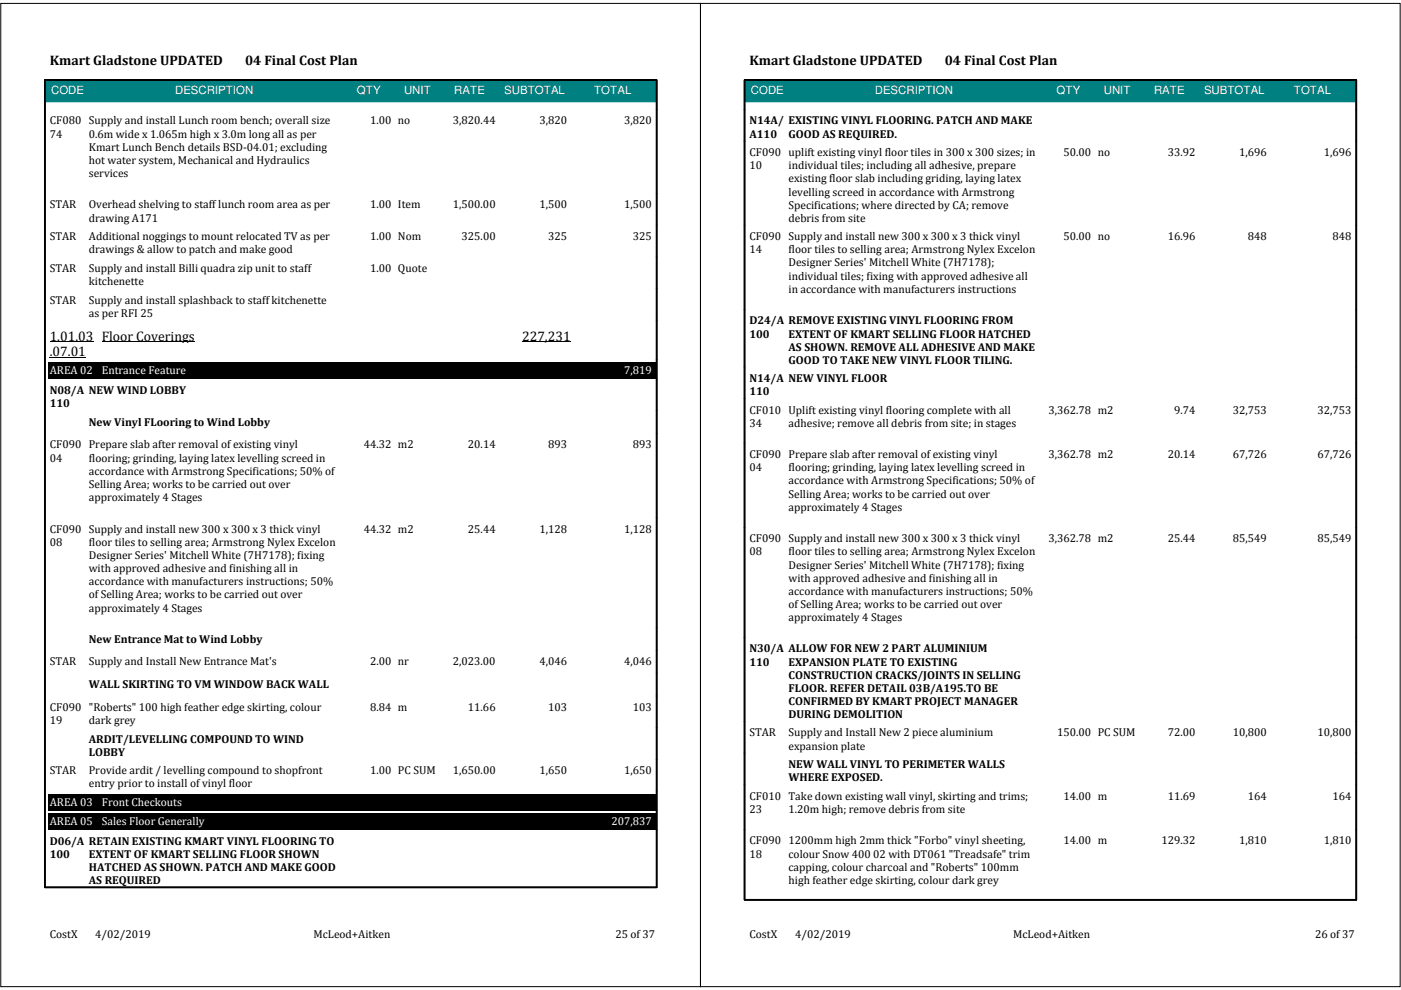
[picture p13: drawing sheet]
<svg xmlns="http://www.w3.org/2000/svg" width="297mm" height="210mm" viewBox="0 0 297 210" stroke-linecap="round" stroke-linejoin="round" font-family="sans-serif">
<defs><g id="words">
<g font-size="2.9">
<text x="10.5" y="13.7">Kmart Gladstone UPDATED</text>
<text x="52" y="13.7">04 Final Cost Plan</text>
<text x="158.9" y="13.7">Kmart Gladstone UPDATED</text>
<text x="200.3" y="13.7">04 Final Cost Plan</text>
<text x="10.5" y="72.2">1.01.03 Floor Coverings</text>
<text x="10.5" y="75.5">.07.01</text>
<text x="110.7" y="72.2">227,231</text>
</g>
<g font-size="2.4" fill="#fff">
<text x="10.8" y="20">CODE</text>
<text x="37.1" y="20">DESCRIPTION</text>
<text x="75.7" y="20">QTY</text>
<text x="85.7" y="20">UNIT</text>
<text x="96.3" y="20">RATE</text>
<text x="106.9" y="20">SUBTOTAL</text>
<text x="126" y="20">TOTAL</text>
<text x="159.2" y="20">CODE</text>
<text x="185.5" y="20">DESCRIPTION</text>
<text x="224" y="20">QTY</text>
<text x="234" y="20">UNIT</text>
<text x="244.7" y="20">RATE</text>
<text x="255.3" y="20">SUBTOTAL</text>
<text x="274.3" y="20">TOTAL</text>
<text x="10.5" y="79.4">AREA 02</text>
<text x="21.6" y="79.4">Entrance Feature</text>
<text x="132.3" y="79.4">7,819</text>
<text x="10.5" y="170.9">AREA 03</text>
<text x="21.6" y="170.9">Front Checkouts</text>
<text x="10.5" y="175">AREA 05</text>
<text x="21.6" y="175">Sales Floor Generally</text>
<text x="129.7" y="175">207,837</text>
</g>
<g font-size="2.4">
<text x="10.5" y="26.4">CF080 Supply and install Lunch room bench; overall size</text>
<text x="10.5" y="29.2">74</text>
<text x="18.8" y="29.2">0.6m wide x 1.065m high x 3.0m long all as per</text>
<text x="78.5" y="26.4">1.00 no</text>
<text x="96" y="26.4">3,820.44</text>
<text x="114.4" y="26.4">3,820</text>
<text x="132.3" y="26.4">3,820</text>
<text x="158.9" y="29.2">A110</text>
<text x="158.9" y="26.4">N14A/ EXISTING VINYL FLOORING. PATCH AND MAKE</text>
<text x="167.2" y="29.2">GOOD AS REQUIRED.</text>
<text x="18.8" y="31.9">Kmart Lunch Bench details BSD-04.01; excluding</text>
<text x="18.8" y="34.7">hot water system, Mechanical and Hydraulics</text>
<text x="158.9" y="33.1">CF090 uplift existing vinyl floor tiles in 300 x 300 sizes; in</text>
<text x="158.9" y="35.9">10</text>
<text x="167.2" y="35.9">individual tiles; including all adhesive, prepare</text>
<text x="225.5" y="33.1">50.00 no</text>
<text x="247.6" y="33.1">33.92</text>
<text x="262.8" y="33.1">1,696</text>
<text x="280.7" y="33.1">1,696</text>
<text x="18.8" y="37.5">services</text>
<text x="167.2" y="38.6">existing floor slab including griding, laying latex</text>
<text x="167.2" y="41.5">levelling screed in accordance with Armstrong</text>
<text x="10.5" y="44.2">STAR</text>
<text x="18.8" y="44.2">Overhead shelving to staff lunch room area as per</text>
<text x="18.8" y="47">drawing A171</text>
<text x="78.5" y="44.2">1.00 Item</text>
<text x="96" y="44.2">1,500.00</text>
<text x="114.4" y="44.2">1,500</text>
<text x="132.3" y="44.2">1,500</text>
<text x="167.2" y="44.3">Specifications; where directed by CA; remove</text>
<text x="167.2" y="47">debris from site</text>
<text x="10.5" y="50.9">STAR</text>
<text x="18.8" y="50.9">Additional noggings to mount relocated TV as per</text>
<text x="18.8" y="53.7">drawings &amp; allow to patch and make good</text>
<text x="78.5" y="50.9">1.00 Nom</text>
<text x="97.9" y="50.9">325.00</text>
<text x="116.2" y="50.9">325</text>
<text x="134.2" y="50.9">325</text>
<text x="158.9" y="50.9">CF090 Supply and install new 300 x 300 x 3 thick vinyl</text>
<text x="158.9" y="53.7">14</text>
<text x="167.2" y="53.7">floor tiles to selling area; Armstrong Nylex Excelon</text>
<text x="225.5" y="50.9">50.00 no</text>
<text x="247.6" y="50.9">16.96</text>
<text x="264.6" y="50.9">848</text>
<text x="282.5" y="50.9">848</text>
<text x="10.5" y="57.6">STAR</text>
<text x="18.8" y="57.6">Supply and install Billi quadra zip unit to staff</text>
<text x="78.5" y="57.6">1.00 Quote</text>
<text x="167.2" y="56.5">Designer Series' Mitchell White (7H7178);</text>
<text x="167.2" y="59.3">individual tiles; fixing with approved adhesive all</text>
<text x="10.5" y="64.3">STAR</text>
<text x="18.8" y="64.3">Supply and install splashback to staff kitchenette</text>
<text x="18.8" y="60.4">kitchenette</text>
<text x="167.2" y="62.1">in accordance with manufacturers instructions</text>
<text x="18.8" y="67.2">as per RFI 25</text>
<text x="158.9" y="68.8">D24/A REMOVE EXISTING VINYL FLOORING FROM</text>
<text x="158.9" y="71.6">100</text>
<text x="167.2" y="71.6">EXTENT OF KMART SELLING FLOOR HATCHED</text>
<text x="167.2" y="74.4">AS SHOWN. REMOVE ALL ADHESIVE AND MAKE</text>
<text x="167.2" y="77.1">GOOD TO TAKE NEW VINYL FLOOR TILING.</text>
<text x="10.5" y="83.5">N08/A NEW WIND LOBBY</text>
<text x="158.9" y="81">N14/A NEW VINYL FLOOR</text>
<text x="158.9" y="83.8">110</text>
<text x="10.5" y="86.3">110</text>
<text x="158.9" y="87.7">CF010 Uplift existing vinyl flooring complete with all</text>
<text x="222.3" y="87.7">3,362.78 m2</text>
<text x="248.9" y="87.7">9.74</text>
<text x="261.4" y="87.7">32,753</text>
<text x="279.4" y="87.7">32,753</text>
<text x="10.5" y="95.1">CF090 Prepare slab after removal of existing vinyl</text>
<text x="18.8" y="90.2">New Vinyl FLooring to Wind Lobby</text>
<text x="77.1" y="95.1">44.32 m2</text>
<text x="99.2" y="95.1">20.14</text>
<text x="116.2" y="95.1">893</text>
<text x="134.2" y="95.1">893</text>
<text x="158.9" y="90.5">34</text>
<text x="167.2" y="90.5">adhesive; remove all debris from site; in stages</text>
<text x="10.5" y="97.9">04</text>
<text x="18.8" y="97.9">flooring; grinding, laying latex levelling screed in</text>
<text x="18.8" y="100.7">accordance with Armstrong Specifications; 50% of</text>
<text x="158.9" y="97.1">CF090 Prepare slab after removal of existing vinyl</text>
<text x="158.9" y="99.9">04</text>
<text x="167.2" y="99.9">flooring; grinding, laying latex levelling screed in</text>
<text x="222.3" y="97.1">3,362.78 m2</text>
<text x="247.6" y="97.1">20.14</text>
<text x="261.4" y="97.1">67,726</text>
<text x="279.4" y="97.1">67,726</text>
<text x="18.8" y="103.5">Selling Area; works to be carried out over</text>
<text x="18.8" y="106.3">approximately 4 Stages</text>
<text x="167.2" y="102.7">accordance with Armstrong Specifications; 50% of</text>
<text x="167.2" y="105.5">Selling Area; works to be carried out over</text>
<text x="10.5" y="112.9">CF090 Supply and install new 300 x 300 x 3 thick vinyl</text>
<text x="77.1" y="112.9">44.32 m2</text>
<text x="99.2" y="112.9">25.44</text>
<text x="114.4" y="112.9">1,128</text>
<text x="132.3" y="112.9">1,128</text>
<text x="167.2" y="108.3">approximately 4 Stages</text>
<text x="10.5" y="115.7">08</text>
<text x="18.8" y="115.7">floor tiles to selling area; Armstrong Nylex Excelon</text>
<text x="18.8" y="118.5">Designer Series' Mitchell White (7H7178); fixing</text>
<text x="158.9" y="115">CF090 Supply and install new 300 x 300 x 3 thick vinyl</text>
<text x="158.9" y="117.8">08</text>
<text x="167.2" y="117.8">floor tiles to selling area; Armstrong Nylex Excelon</text>
<text x="222.3" y="115">3,362.78 m2</text>
<text x="247.6" y="115">25.44</text>
<text x="261.4" y="115">85,549</text>
<text x="279.4" y="115">85,549</text>
<text x="18.8" y="121.3">with approved adhesive and finishing all in</text>
<text x="18.8" y="124.1">accordance with manufacturers instructions; 50%</text>
<text x="167.2" y="120.5">Designer Series' Mitchell White (7H7178); fixing</text>
<text x="167.2" y="123.3">with approved adhesive and finishing all in</text>
<text x="18.8" y="126.9">of Selling Area; works to be carried out over</text>
<text x="18.8" y="129.7">approximately 4 Stages</text>
<text x="167.2" y="126.1">accordance with manufacturers instructions; 50%</text>
<text x="167.2" y="128.9">of Selling Area; works to be carried out over</text>
<text x="167.2" y="131.7">approximately 4 Stages</text>
<text x="18.8" y="136.2">New Entrance Mat to Wind Lobby</text>
<text x="10.5" y="141.1">STAR</text>
<text x="18.8" y="141.1">Supply and Install New Entrance Mat's</text>
<text x="78.5" y="141.1">2.00 nr</text>
<text x="96" y="141.1">2,023.00</text>
<text x="114.4" y="141.1">4,046</text>
<text x="132.3" y="141.1">4,046</text>
<text x="158.9" y="138.3">N30/A ALLOW FOR NEW 2 PART ALUMINIUM</text>
<text x="158.9" y="141.1">110</text>
<text x="167.2" y="141.1">EXPANSION PLATE TO EXISTING</text>
<text x="167.2" y="143.9">CONSTRUCTION CRACKS/JOINTS IN SELLING</text>
<text x="18.8" y="145.9">WALL SKIRTING TO VM WINDOW BACK WALL</text>
<text x="167.2" y="146.7">FLOOR. REFER DETAIL 03B/A195.TO BE</text>
<text x="167.2" y="149.5">CONFIRMED BY KMART PROJECT MANAGER</text>
<text x="10.5" y="150.7">CF090 &quot;Roberts&quot; 100 high feather edge skirting, colour</text>
<text x="10.5" y="153.5">19</text>
<text x="18.8" y="153.5">dark grey</text>
<text x="78.5" y="150.7">8.84 m</text>
<text x="99.2" y="150.7">11.66</text>
<text x="116.2" y="150.7">103</text>
<text x="134.2" y="150.7">103</text>
<text x="167.2" y="152.3">DURING DEMOLITION</text>
<text x="18.8" y="157.4">ARDIT/LEVELLING COMPOUND TO WIND</text>
<text x="18.8" y="160.2">LOBBY</text>
<text x="158.9" y="156.2">STAR</text>
<text x="167.2" y="156.2">Supply and Install New 2 piece aluminium</text>
<text x="167.2" y="159">expansion plate</text>
<text x="224.1" y="156.2">150.00 PC SUM</text>
<text x="247.6" y="156.2">72.00</text>
<text x="261.4" y="156.2">10,800</text>
<text x="279.4" y="156.2">10,800</text>
<text x="10.5" y="164.2">STAR</text>
<text x="18.8" y="167">entry prior to install of vinyl floor</text>
<text x="18.8" y="164.2">Provide ardit / levelling compound to shopfront</text>
<text x="78.5" y="164.2">1.00 PC SUM</text>
<text x="96" y="164.2">1,650.00</text>
<text x="114.4" y="164.2">1,650</text>
<text x="132.3" y="164.2">1,650</text>
<text x="167.2" y="162.9">NEW WALL VINYL TO PERIMETER WALLS</text>
<text x="167.2" y="165.7">WHERE EXPOSED.</text>
<text x="158.9" y="169.6">CF010 Take down existing wall vinyl, skirting and trims;</text>
<text x="158.9" y="172.4">23</text>
<text x="167.2" y="172.4">1.20m high; remove debris from site</text>
<text x="225.5" y="169.6">14.00 m</text>
<text x="247.6" y="169.6">11.69</text>
<text x="264.6" y="169.6">164</text>
<text x="282.5" y="169.6">164</text>
<text x="10.5" y="179.1">D06/A RETAIN EXISTING KMART VINYL FLOORING TO</text>
<text x="158.9" y="179">CF090</text>
<text x="167.2" y="179">1200mm high 2mm thick &quot;Forbo&quot; vinyl sheeting,</text>
<text x="225.5" y="179">14.00 m</text>
<text x="246.2" y="179">129.32</text>
<text x="262.8" y="179">1,810</text>
<text x="280.7" y="179">1,810</text>
<text x="10.5" y="181.9">100</text>
<text x="18.8" y="181.9">EXTENT OF KMART SELLING FLOOR SHOWN</text>
<text x="18.8" y="184.7">HATCHED AS SHOWN. PATCH AND MAKE GOOD</text>
<text x="158.9" y="181.8">18</text>
<text x="167.2" y="181.8">colour Snow 400 02 with DT061 &quot;Treadsafe&quot; trim</text>
<text x="167.2" y="184.6">capping, colour charcoal and &quot;Roberts&quot; 100mm</text>
<text x="18.8" y="187.5">AS REQUIRED</text>
<text x="167.2" y="187.4">high feather edge skirting, colour dark grey</text>
<text x="10.5" y="198.9">CostX</text>
<text x="20.2" y="198.9">4/02/2019</text>
<text x="66.4" y="198.9">McLeod+Aitken</text>
<text x="130.5" y="198.9">25 of 37</text>
<text x="158.9" y="198.9">CostX</text>
<text x="168.6" y="198.9">4/02/2019</text>
<text x="214.8" y="198.9">McLeod+Aitken</text>
<text x="278.8" y="198.9">26 of 37</text>
</g>
</g></defs>
<path d="M9.5 17h129.7v4.8h-129.7z" fill-rule="evenodd" fill="#008080"/>
<path d="M9.5 17h129.7v4.8h-129.7z" fill="none" stroke="#fff" stroke-width=".21"/>
<g fill="none" stroke="#000" stroke-width=".21">
<path d="M9.4 17v59.2M9.5 17v59.2M9.5 16.9h129.7M9.5 17h129.7M9.6 17v59.2M139.1 17v59.2M139.2 17v59.2M139.3 17v59.2M9.5 76.2v-59.3h129.7v59.3M10.5 72.5h9.3M10.5 75.8h7.7M21.6 72.5h19.7"/>
<path d="M110.7 72.5h10.3"/>
</g>
<g fill="#010000">
<path d="M10.2 76.9h.5v3.5h-.5z"/>
<path d="M10.7 76.9h.5v3.5h-.5z"/>
<path d="M11.2 76.9h.5v3.5h-.5z"/>
<path d="M11.7 76.9h.5v3.5h-.5z"/>
<path d="M12.2 76.9h.5v3.5h-.5z"/>
<path d="M12.7 76.9h.5v3.5h-.5z"/>
<path d="M13.2 76.9h.5v3.5h-.5z"/>
<path d="M13.7 76.9h.5v3.5h-.5z"/>
<path d="M14.2 76.9h.5v3.5h-.5z"/>
<path d="M14.7 76.9h.5v3.5h-.5z"/>
<path d="M15.2 76.9h.5v3.5h-.5z"/>
<path d="M15.7 76.9h.5v3.5h-.5z"/>
<path d="M16.2 76.9h.5v3.5h-.5z"/>
<path d="M16.7 76.9h.6v3.5h-.6z"/>
<path d="M17.3 76.9h.5v3.5h-.5z"/>
<path d="M17.8 76.9h.5v3.5h-.5z"/>
<path d="M18.3 76.9h.4v3.5h-.4z"/>
<path d="M18.7 76.9h.6v3.5h-.6z"/>
<path d="M19.3 76.9h.5v3.5h-.5z"/>
<path d="M19.8 76.9h.5v3.5h-.5z"/>
<path d="M20.3 76.9h.5v3.5h-.5z"/>
<path d="M20.8 76.9h.5v3.5h-.5z"/>
<path d="M21.3 76.9h.5v3.5h-.5z"/>
<path d="M21.8 76.9h.5v3.5h-.5z"/>
<path d="M22.3 76.9h.5v3.5h-.5z"/>
<path d="M22.8 76.9h.5v3.5h-.5z"/>
<path d="M23.3 76.9h.5v3.5h-.5z"/>
<path d="M23.8 76.9h.5v3.5h-.5z"/>
<path d="M24.3 76.9h.5v3.5h-.5z"/>
<path d="M24.8 76.9h.5v3.5h-.5z"/>
<path d="M25.3 76.9h.5v3.5h-.5z"/>
<path d="M25.8 76.9h.5v3.5h-.5z"/>
<path d="M26.3 76.9h.5v3.5h-.5z"/>
<path d="M26.8 76.9h.5v3.5h-.5z"/>
<path d="M27.3 76.9h.5v3.5h-.5z"/>
<path d="M27.8 76.9h.5v3.5h-.5z"/>
<path d="M28.3 76.9h.6v3.5h-.6z"/>
<path d="M28.9 76.9h.5v3.5h-.5z"/>
<path d="M29.4 76.9h.4v3.5h-.4z"/>
<path d="M29.8 76.9h.5v3.5h-.5z"/>
<path d="M30.3 76.9h.6v3.5h-.6z"/>
<path d="M30.9 76.9h.5v3.5h-.5z"/>
<path d="M31.4 76.9h.5v3.5h-.5z"/>
<path d="M31.9 76.9h.5v3.5h-.5z"/>
<path d="M32.4 76.9h.5v3.5h-.5z"/>
<path d="M32.9 76.9h.5v3.5h-.5z"/>
<path d="M33.4 76.9h.5v3.5h-.5z"/>
<path d="M33.9 76.9h.5v3.5h-.5z"/>
<path d="M34.4 76.9h.5v3.5h-.5z"/>
<path d="M34.9 76.9h.5v3.5h-.5z"/>
<path d="M35.4 76.9h.5v3.5h-.5z"/>
<path d="M35.9 76.9h.5v3.5h-.5z"/>
<path d="M36.4 76.9h.5v3.5h-.5z"/>
<path d="M36.9 76.9h.5v3.5h-.5z"/>
<path d="M37.4 76.9h.5v3.5h-.5z"/>
<path d="M37.9 76.9h.5v3.5h-.5z"/>
<path d="M38.4 76.9h.5v3.5h-.5z"/>
<path d="M38.9 76.9h.5v3.5h-.5z"/>
<path d="M39.4 76.9h.5v3.5h-.5z"/>
<path d="M39.9 76.9h.5v3.5h-.5z"/>
<path d="M40.4 76.9h.5v3.5h-.5z"/>
<path d="M40.9 76.9h.5v3.5h-.5z"/>
<path d="M41.4 76.9h.5v3.5h-.5z"/>
<path d="M41.9 76.9h.6v3.5h-.6z"/>
<path d="M42.5 76.9h.5v3.5h-.5z"/>
<path d="M43 76.9h.5v3.5h-.5z"/>
<path d="M43.5 76.9h.5v3.5h-.5z"/>
<path d="M44 76.9h.5v3.5h-.5z"/>
<path d="M44.5 76.9h.5v3.5h-.5z"/>
<path d="M45 76.9h.5v3.5h-.5z"/>
<path d="M45.5 76.9h.5v3.5h-.5z"/>
<path d="M46 76.9h.5v3.5h-.5z"/>
<path d="M46.5 76.9h.5v3.5h-.5z"/>
<path d="M47 76.9h.5v3.5h-.5z"/>
<path d="M47.5 76.9h.5v3.5h-.5z"/>
<path d="M48 76.9h.5v3.5h-.5z"/>
<path d="M48.5 76.9h.5v3.5h-.5z"/>
<path d="M49 76.9h.5v3.5h-.5z"/>
<path d="M49.5 76.9h.5v3.5h-.5z"/>
<path d="M50 76.9h.5v3.5h-.5z"/>
<path d="M50.5 76.9h.5v3.5h-.5z"/>
<path d="M51 76.9h.5v3.5h-.5z"/>
<path d="M51.5 76.9h.5v3.5h-.5z"/>
<path d="M52 76.9h.5v3.5h-.5z"/>
<path d="M52.5 76.9h.5v3.5h-.5z"/>
<path d="M53 76.9h.5v3.5h-.5z"/>
<path d="M53.5 76.9h.5v3.5h-.5z"/>
<path d="M54 76.9h.6v3.5h-.6z"/>
<path d="M54.6 76.9h.5v3.5h-.5z"/>
<path d="M55.1 76.9h.5v3.5h-.5z"/>
<path d="M55.6 76.9h.4v3.5h-.4z"/>
<path d="M56 76.9h.6v3.5h-.6z"/>
<path d="M56.6 76.9h.5v3.5h-.5z"/>
<path d="M57.1 76.9h.5v3.5h-.5z"/>
<path d="M57.6 76.9h.5v3.5h-.5z"/>
<path d="M58.1 76.9h.5v3.5h-.5z"/>
<path d="M58.6 76.9h.5v3.5h-.5z"/>
<path d="M59.1 76.9h.5v3.5h-.5z"/>
<path d="M59.6 76.9h.5v3.5h-.5z"/>
<path d="M60.1 76.9h.5v3.5h-.5z"/>
<path d="M60.6 76.9h.5v3.5h-.5z"/>
<path d="M61.1 76.9h.5v3.5h-.5z"/>
<path d="M61.6 76.9h.5v3.5h-.5z"/>
<path d="M62.1 76.9h.5v3.5h-.5z"/>
<path d="M62.6 76.9h.5v3.5h-.5z"/>
<path d="M63.1 76.9h.5v3.5h-.5z"/>
<path d="M63.6 76.9h.5v3.5h-.5z"/>
<path d="M64.1 76.9h.5v3.5h-.5z"/>
<path d="M64.6 76.9h.5v3.5h-.5z"/>
<path d="M65.1 76.9h.5v3.5h-.5z"/>
<path d="M65.6 76.9h.6v3.5h-.6z"/>
<path d="M66.2 76.9h.5v3.5h-.5z"/>
<path d="M66.7 76.9h.4v3.5h-.4z"/>
<path d="M67.1 76.9h.5v3.5h-.5z"/>
<path d="M67.6 76.9h.6v3.5h-.6z"/>
<path d="M68.2 76.9h.5v3.5h-.5z"/>
<path d="M68.7 76.9h.5v3.5h-.5z"/>
<path d="M69.2 76.9h.5v3.5h-.5z"/>
<path d="M69.7 76.9h.5v3.5h-.5z"/>
<path d="M70.2 76.9h.5v3.5h-.5z"/>
<path d="M70.7 76.9h.5v3.5h-.5z"/>
<path d="M71.2 76.9h.5v3.5h-.5z"/>
<path d="M71.7 76.9h.5v3.5h-.5z"/>
<path d="M72.2 76.9h.5v3.5h-.5z"/>
<path d="M72.7 76.9h.5v3.5h-.5z"/>
<path d="M73.2 76.9h.5v3.5h-.5z"/>
<path d="M73.7 76.9h.5v3.5h-.5z"/>
<path d="M74.2 76.9h.5v3.5h-.5z"/>
</g>
<g fill="#000">
<path d="M21.2 76.9h50.4v3.5h-50.4zM74.7 76.9h.5v3.5h-.5zM75.2 76.9h.5v3.5h-.5zM75.7 76.9h.5v3.5h-.5zM76.2 76.9h.5v3.5h-.5zM76.7 76.9h.5v3.5h-.5zM77.2 76.9h.5v3.5h-.5zM77.7 76.9h.5v3.5h-.5zM78.2 76.9h.5v3.5h-.5zM78.7 76.9h.5v3.5h-.5zM79.2 76.9h.6v3.5h-.6zM79.8 76.9h.5v3.5h-.5z"/>
<path d="M80.3 76.9h.5v3.5h-.5zM80.8 76.9h.5v3.5h-.5zM81.3 76.9h.5v3.5h-.5zM81.8 76.9h.5v3.5h-.5zM82.3 76.9h.5v3.5h-.5zM82.8 76.9h.5v3.5h-.5zM83.3 76.9h.5v3.5h-.5zM83.8 76.9h.5v3.5h-.5zM84.3 76.9h.5v3.5h-.5zM84.8 76.9h.5v3.5h-.5zM85.3 76.9h.5v3.5h-.5zM85.8 76.9h.5v3.5h-.5z"/>
<path d="M86.3 76.9h.5v3.5h-.5zM86.8 76.9h.5v3.5h-.5zM87.3 76.9h.5v3.5h-.5zM87.8 76.9h.5v3.5h-.5zM88.3 76.9h.5v3.5h-.5zM88.8 76.9h.5v3.5h-.5zM89.3 76.9h.5v3.5h-.5zM89.8 76.9h.5v3.5h-.5zM90.3 76.9h.5v3.5h-.5zM90.8 76.9h.6v3.5h-.6zM91.4 76.9h.5v3.5h-.5zM91.9 76.9h.5v3.5h-.5z"/>
<path d="M92.4 76.9h.4v3.5h-.4zM92.9 76.9h.5v3.5h-.5zM93.4 76.9h.5v3.5h-.5zM93.9 76.9h.5v3.5h-.5zM94.4 76.9h.5v3.5h-.5zM94.9 76.9h.5v3.5h-.5zM95.4 76.9h.5v3.5h-.5zM95.9 76.9h.5v3.5h-.5zM96.4 76.9h.5v3.5h-.5zM96.9 76.9h.5v3.5h-.5zM97.4 76.9h.5v3.5h-.5zM97.9 76.9h.5v3.5h-.5z"/>
<path d="M98.4 76.9h.5v3.5h-.5zM98.9 76.9h.5v3.5h-.5zM99.4 76.9h.5v3.5h-.5zM99.9 76.9h.5v3.5h-.5zM100.4 76.9h.5v3.5h-.5zM100.9 76.9h.5v3.5h-.5zM101.4 76.9h.5v3.5h-.5zM101.9 76.9h.5v3.5h-.5zM102.4 76.9h.5v3.5h-.5zM102.9 76.9h.6v3.5h-.6zM103.5 76.9h.4v3.5h-.4zM103.9 76.9h.5v3.5h-.5z"/>
<path d="M104.4 76.9h.5v3.5h-.5zM104.9 76.9h.6v3.5h-.6zM105.5 76.9h.5v3.5h-.5zM106 76.9h.5v3.5h-.5zM106.5 76.9h.5v3.5h-.5zM107 76.9h.5v3.5h-.5zM107.5 76.9h.5v3.5h-.5zM108 76.9h.5v3.5h-.5zM108.5 76.9h.5v3.5h-.5zM109 76.9h.5v3.5h-.5zM109.5 76.9h.5v3.5h-.5zM110 76.9h.5v3.5h-.5z"/>
<path d="M110.5 76.9h.5v3.5h-.5zM111 76.9h.5v3.5h-.5zM111.5 76.9h.5v3.5h-.5zM112 76.9h.5v3.5h-.5zM112.5 76.9h.5v3.5h-.5zM113 76.9h.5v3.5h-.5zM113.5 76.9h.5v3.5h-.5zM114 76.9h.5v3.5h-.5zM114.5 76.9h.5v3.5h-.5zM115 76.9h.5v3.5h-.5zM115.5 76.9h.5v3.5h-.5zM116 76.9h.5v3.5h-.5z"/>
<path d="M116.5 76.9h.6v3.5h-.6zM117.1 76.9h.5v3.5h-.5zM117.6 76.9h.5v3.5h-.5zM118.1 76.9h.5v3.5h-.5zM118.6 76.9h.5v3.5h-.5zM119.1 76.9h.5v3.5h-.5zM119.6 76.9h.5v3.5h-.5zM120.1 76.9h.5v3.5h-.5zM120.6 76.9h.5v3.5h-.5zM121.1 76.9h.5v3.5h-.5zM121.6 76.9h.5v3.5h-.5zM122.1 76.9h.5v3.5h-.5z"/>
<path d="M122.6 76.9h.5v3.5h-.5zM123.1 76.9h.5v3.5h-.5zM123.6 76.9h.5v3.5h-.5zM124.1 76.9h.5v3.5h-.5zM124.6 76.9h.5v3.5h-.5zM125.1 76.9h.5v3.5h-.5zM125.6 76.9h.5v3.5h-.5zM126.1 76.9h.5v3.5h-.5zM126.6 76.9h.5v3.5h-.5zM127.1 76.9h.5v3.5h-.5zM127.6 76.9h.5v3.5h-.5zM128.1 76.9h.6v3.5h-.6z"/>
<path d="M128.7 76.9h.5v3.5h-.5zM129.2 76.9h.5v3.5h-.5zM129.7 76.9h.4v3.5h-.4zM130.1 76.9h.6v3.5h-.6zM130.7 76.9h.5v3.5h-.5zM131.2 76.9h.5v3.5h-.5zM131.7 76.9h.5v3.5h-.5zM132.2 76.9h.5v3.5h-.5zM132.7 76.9h.5v3.5h-.5zM133.2 76.9h.5v3.5h-.5zM133.7 76.9h.5v3.5h-.5zM134.2 76.9h.5v3.5h-.5z"/>
<path d="M134.7 76.9h.5v3.5h-.5zM135.2 76.9h.5v3.5h-.5zM135.7 76.9h.5v3.5h-.5zM136.2 76.9h.5v3.5h-.5zM136.7 76.9h.5v3.5h-.5zM137.2 76.9h.5v3.5h-.5zM137.7 76.9h.5v3.5h-.5zM121.3 76.9h17.2v3.5h-17.2zM138.2 76.9h.5v3.5h-.5zM138.7 76.9h.5v3.5h-.5z"/>
</g>
<path d="M9.4 76.2v91.5M9.5 76.2v91.5M9.6 76.2v91.5M139.1 76.2v91.5M139.2 76.2v91.5M139.3 76.2v91.5" fill="none" stroke="#000" stroke-width=".21"/>
<g fill="#010000">
<path d="M10.2 168.4h.5v3.4h-.5z"/>
<path d="M10.7 168.4h.5v3.4h-.5z"/>
<path d="M11.2 168.4h.5v3.4h-.5z"/>
<path d="M11.7 168.4h.5v3.4h-.5z"/>
<path d="M12.2 168.4h.5v3.4h-.5z"/>
<path d="M12.7 168.4h.5v3.4h-.5z"/>
<path d="M13.2 168.4h.5v3.4h-.5z"/>
<path d="M13.7 168.4h.5v3.4h-.5z"/>
<path d="M14.2 168.4h.5v3.4h-.5z"/>
<path d="M14.7 168.4h.5v3.4h-.5z"/>
<path d="M15.2 168.4h.5v3.4h-.5z"/>
<path d="M15.7 168.4h.5v3.4h-.5z"/>
<path d="M16.2 168.4h.5v3.4h-.5z"/>
<path d="M16.7 168.4h.6v3.4h-.6z"/>
<path d="M17.3 168.4h.5v3.4h-.5z"/>
<path d="M17.8 168.4h.5v3.4h-.5z"/>
<path d="M18.3 168.4h.4v3.4h-.4z"/>
<path d="M18.7 168.4h.6v3.4h-.6z"/>
<path d="M19.3 168.4h.5v3.4h-.5z"/>
<path d="M19.8 168.4h.5v3.4h-.5z"/>
<path d="M20.3 168.4h.5v3.4h-.5z"/>
<path d="M20.8 168.4h.5v3.4h-.5z"/>
<path d="M21.3 168.4h.5v3.4h-.5z"/>
<path d="M21.8 168.4h.5v3.4h-.5z"/>
<path d="M22.3 168.4h.5v3.4h-.5z"/>
<path d="M22.8 168.4h.5v3.4h-.5z"/>
<path d="M23.3 168.4h.5v3.4h-.5z"/>
<path d="M23.8 168.4h.5v3.4h-.5z"/>
<path d="M24.3 168.4h.5v3.4h-.5z"/>
<path d="M24.8 168.4h.5v3.4h-.5z"/>
<path d="M25.3 168.4h.5v3.4h-.5z"/>
<path d="M25.8 168.4h.5v3.4h-.5z"/>
<path d="M26.3 168.4h.5v3.4h-.5z"/>
<path d="M26.8 168.4h.5v3.4h-.5z"/>
<path d="M27.3 168.4h.5v3.4h-.5z"/>
<path d="M27.8 168.4h.5v3.4h-.5z"/>
<path d="M28.3 168.4h.6v3.4h-.6z"/>
<path d="M28.9 168.4h.5v3.4h-.5z"/>
<path d="M29.4 168.4h.4v3.4h-.4z"/>
<path d="M29.8 168.4h.5v3.4h-.5z"/>
<path d="M30.3 168.4h.6v3.4h-.6z"/>
<path d="M30.9 168.4h.5v3.4h-.5z"/>
<path d="M31.4 168.4h.5v3.4h-.5z"/>
<path d="M31.9 168.4h.5v3.4h-.5z"/>
<path d="M32.4 168.4h.5v3.4h-.5z"/>
<path d="M32.9 168.4h.5v3.4h-.5z"/>
<path d="M33.4 168.4h.5v3.4h-.5z"/>
<path d="M33.9 168.4h.5v3.4h-.5z"/>
<path d="M34.4 168.4h.5v3.4h-.5z"/>
<path d="M34.9 168.4h.5v3.4h-.5z"/>
<path d="M35.4 168.4h.5v3.4h-.5z"/>
<path d="M35.9 168.4h.5v3.4h-.5z"/>
<path d="M36.4 168.4h.5v3.4h-.5z"/>
<path d="M36.9 168.4h.5v3.4h-.5z"/>
<path d="M37.4 168.4h.5v3.4h-.5z"/>
<path d="M37.9 168.4h.5v3.4h-.5z"/>
<path d="M38.4 168.4h.5v3.4h-.5z"/>
<path d="M38.9 168.4h.5v3.4h-.5z"/>
<path d="M39.4 168.4h.5v3.4h-.5z"/>
<path d="M39.9 168.4h.5v3.4h-.5z"/>
<path d="M40.4 168.4h.5v3.4h-.5z"/>
<path d="M40.9 168.4h.5v3.4h-.5z"/>
<path d="M41.4 168.4h.5v3.4h-.5z"/>
<path d="M41.9 168.4h.6v3.4h-.6z"/>
<path d="M42.5 168.4h.5v3.4h-.5z"/>
<path d="M43 168.4h.5v3.4h-.5z"/>
<path d="M43.5 168.4h.5v3.4h-.5z"/>
<path d="M44 168.4h.5v3.4h-.5z"/>
<path d="M44.5 168.4h.5v3.4h-.5z"/>
<path d="M45 168.4h.5v3.4h-.5z"/>
<path d="M45.5 168.4h.5v3.4h-.5z"/>
<path d="M46 168.4h.5v3.4h-.5z"/>
<path d="M46.5 168.4h.5v3.4h-.5z"/>
<path d="M47 168.4h.5v3.4h-.5z"/>
<path d="M47.5 168.4h.5v3.4h-.5z"/>
<path d="M48 168.4h.5v3.4h-.5z"/>
<path d="M48.5 168.4h.5v3.4h-.5z"/>
<path d="M49 168.4h.5v3.4h-.5z"/>
<path d="M49.5 168.4h.5v3.4h-.5z"/>
<path d="M50 168.4h.5v3.4h-.5z"/>
<path d="M50.5 168.4h.5v3.4h-.5z"/>
<path d="M51 168.4h.5v3.4h-.5z"/>
<path d="M51.5 168.4h.5v3.4h-.5z"/>
<path d="M52 168.4h.5v3.4h-.5z"/>
<path d="M52.5 168.4h.5v3.4h-.5z"/>
<path d="M53 168.4h.5v3.4h-.5z"/>
<path d="M53.5 168.4h.5v3.4h-.5z"/>
<path d="M54 168.4h.6v3.4h-.6z"/>
<path d="M54.6 168.4h.5v3.4h-.5z"/>
<path d="M55.1 168.4h.5v3.4h-.5z"/>
<path d="M55.6 168.4h.4v3.4h-.4z"/>
<path d="M56 168.4h.6v3.4h-.6z"/>
<path d="M56.6 168.4h.5v3.4h-.5z"/>
<path d="M57.1 168.4h.5v3.4h-.5z"/>
<path d="M57.6 168.4h.5v3.4h-.5z"/>
<path d="M58.1 168.4h.5v3.4h-.5z"/>
<path d="M58.6 168.4h.5v3.4h-.5z"/>
<path d="M59.1 168.4h.5v3.4h-.5z"/>
<path d="M59.6 168.4h.5v3.4h-.5z"/>
<path d="M60.1 168.4h.5v3.4h-.5z"/>
<path d="M60.6 168.4h.5v3.4h-.5z"/>
<path d="M61.1 168.4h.5v3.4h-.5z"/>
<path d="M61.6 168.4h.5v3.4h-.5z"/>
<path d="M62.1 168.4h.5v3.4h-.5z"/>
<path d="M62.6 168.4h.5v3.4h-.5z"/>
<path d="M63.1 168.4h.5v3.4h-.5z"/>
<path d="M63.6 168.4h.5v3.4h-.5z"/>
<path d="M64.1 168.4h.5v3.4h-.5z"/>
<path d="M64.6 168.4h.5v3.4h-.5z"/>
<path d="M65.1 168.4h.5v3.4h-.5z"/>
<path d="M65.6 168.4h.6v3.4h-.6z"/>
<path d="M66.2 168.4h.5v3.4h-.5z"/>
<path d="M66.7 168.4h.4v3.4h-.4z"/>
<path d="M67.1 168.4h.5v3.4h-.5z"/>
<path d="M67.6 168.4h.6v3.4h-.6z"/>
<path d="M68.2 168.4h.5v3.4h-.5z"/>
<path d="M68.7 168.4h.5v3.4h-.5z"/>
<path d="M69.2 168.4h.5v3.4h-.5z"/>
<path d="M69.7 168.4h.5v3.4h-.5z"/>
<path d="M70.2 168.4h.5v3.4h-.5z"/>
<path d="M70.7 168.4h.5v3.4h-.5z"/>
<path d="M71.2 168.4h.5v3.4h-.5z"/>
<path d="M71.7 168.4h.5v3.4h-.5z"/>
<path d="M72.2 168.4h.5v3.4h-.5z"/>
<path d="M72.7 168.4h.5v3.4h-.5z"/>
<path d="M73.2 168.4h.5v3.4h-.5z"/>
<path d="M73.7 168.4h.5v3.4h-.5z"/>
<path d="M74.2 168.4h.5v3.4h-.5z"/>
</g>
<g fill="#000">
<path d="M21.2 168.4h50.4v3.4h-50.4zM74.7 168.4h.5v3.4h-.5zM75.2 168.4h.5v3.4h-.5zM75.7 168.4h.5v3.4h-.5zM76.2 168.4h.5v3.4h-.5zM76.7 168.4h.5v3.4h-.5zM77.2 168.4h.5v3.4h-.5zM77.7 168.4h.5v3.4h-.5zM78.2 168.4h.5v3.4h-.5zM78.7 168.4h.5v3.4h-.5zM79.2 168.4h.6v3.4h-.6zM79.8 168.4h.5v3.4h-.5z"/>
<path d="M80.3 168.4h.5v3.4h-.5zM80.8 168.4h.5v3.4h-.5zM81.3 168.4h.5v3.4h-.5zM81.8 168.4h.5v3.4h-.5zM82.3 168.4h.5v3.4h-.5zM82.8 168.4h.5v3.4h-.5zM83.3 168.4h.5v3.4h-.5zM83.8 168.4h.5v3.4h-.5zM84.3 168.4h.5v3.4h-.5zM84.8 168.4h.5v3.4h-.5zM85.3 168.4h.5v3.4h-.5zM85.8 168.4h.5v3.4h-.5z"/>
<path d="M86.3 168.4h.5v3.4h-.5zM86.8 168.4h.5v3.4h-.5zM87.3 168.4h.5v3.4h-.5zM87.8 168.4h.5v3.4h-.5zM88.3 168.4h.5v3.4h-.5zM88.8 168.4h.5v3.4h-.5zM89.3 168.4h.5v3.4h-.5zM89.8 168.4h.5v3.4h-.5zM90.3 168.4h.5v3.4h-.5zM90.8 168.4h.6v3.4h-.6zM91.4 168.4h.5v3.4h-.5zM91.9 168.4h.5v3.4h-.5z"/>
<path d="M92.4 168.4h.4v3.4h-.4zM92.9 168.4h.5v3.4h-.5zM93.4 168.4h.5v3.4h-.5zM93.9 168.4h.5v3.4h-.5zM94.4 168.4h.5v3.4h-.5zM94.9 168.4h.5v3.4h-.5zM95.4 168.4h.5v3.4h-.5zM95.9 168.4h.5v3.4h-.5zM96.4 168.4h.5v3.4h-.5zM96.9 168.4h.5v3.4h-.5zM97.4 168.4h.5v3.4h-.5zM97.9 168.4h.5v3.4h-.5z"/>
<path d="M98.4 168.4h.5v3.4h-.5zM98.9 168.4h.5v3.4h-.5zM99.4 168.4h.5v3.4h-.5zM99.9 168.4h.5v3.4h-.5zM100.4 168.4h.5v3.4h-.5zM100.9 168.4h.5v3.4h-.5zM101.4 168.4h.5v3.4h-.5zM101.9 168.4h.5v3.4h-.5zM102.4 168.4h.5v3.4h-.5zM102.9 168.4h.6v3.4h-.6zM103.5 168.4h.4v3.4h-.4zM103.9 168.4h.5v3.4h-.5z"/>
<path d="M104.4 168.4h.5v3.4h-.5zM104.9 168.4h.6v3.4h-.6zM105.5 168.4h.5v3.4h-.5zM106 168.4h.5v3.4h-.5zM106.5 168.4h.5v3.4h-.5zM107 168.4h.5v3.4h-.5zM107.5 168.4h.5v3.4h-.5zM108 168.4h.5v3.4h-.5zM108.5 168.4h.5v3.4h-.5zM109 168.4h.5v3.4h-.5zM109.5 168.4h.5v3.4h-.5zM110 168.4h.5v3.4h-.5z"/>
<path d="M110.5 168.4h.5v3.4h-.5zM111 168.4h.5v3.4h-.5zM111.5 168.4h.5v3.4h-.5zM112 168.4h.5v3.4h-.5zM112.5 168.4h.5v3.4h-.5zM113 168.4h.5v3.4h-.5zM113.5 168.4h.5v3.4h-.5zM114 168.4h.5v3.4h-.5zM114.5 168.4h.5v3.4h-.5zM115 168.4h.5v3.4h-.5zM115.5 168.4h.5v3.4h-.5zM116 168.4h.5v3.4h-.5z"/>
<path d="M116.5 168.4h.6v3.4h-.6zM117.1 168.4h.5v3.4h-.5zM117.6 168.4h.5v3.4h-.5zM118.1 168.4h.5v3.4h-.5zM118.6 168.4h.5v3.4h-.5zM119.1 168.4h.5v3.4h-.5zM119.6 168.4h.5v3.4h-.5zM120.1 168.4h.5v3.4h-.5zM120.6 168.4h.5v3.4h-.5zM121.1 168.4h.5v3.4h-.5zM121.6 168.4h.5v3.4h-.5zM122.1 168.4h.5v3.4h-.5z"/>
<path d="M122.6 168.4h.5v3.4h-.5zM123.1 168.4h.5v3.4h-.5zM123.6 168.4h.5v3.4h-.5zM124.1 168.4h.5v3.4h-.5zM124.6 168.4h.5v3.4h-.5zM125.1 168.4h.5v3.4h-.5zM125.6 168.4h.5v3.4h-.5zM126.1 168.4h.5v3.4h-.5zM126.6 168.4h.5v3.4h-.5zM127.1 168.4h.5v3.4h-.5zM127.6 168.4h.5v3.4h-.5zM128.1 168.4h.6v3.4h-.6z"/>
<path d="M128.7 168.4h.5v3.4h-.5zM129.2 168.4h.5v3.4h-.5zM129.7 168.4h.4v3.4h-.4zM130.1 168.4h.6v3.4h-.6zM130.7 168.4h.5v3.4h-.5zM131.2 168.4h.5v3.4h-.5zM131.7 168.4h.5v3.4h-.5zM132.2 168.4h.5v3.4h-.5zM132.7 168.4h.5v3.4h-.5zM133.2 168.4h.5v3.4h-.5zM133.7 168.4h.5v3.4h-.5zM134.2 168.4h.5v3.4h-.5z"/>
<path d="M134.7 168.4h.5v3.4h-.5zM135.2 168.4h.5v3.4h-.5zM135.7 168.4h.5v3.4h-.5zM136.2 168.4h.5v3.4h-.5zM136.7 168.4h.5v3.4h-.5zM137.2 168.4h.5v3.4h-.5zM137.7 168.4h.5v3.4h-.5zM121.3 168.4h17.2v3.4h-17.2zM138.2 168.4h.5v3.4h-.5zM138.7 168.4h.5v3.4h-.5z"/>
</g>
<path d="M9.4 167.7v4.1M9.5 167.7v4.1M9.6 167.7v4.1M139.1 167.7v4.1M139.2 167.7v4.1M139.3 167.7v4.1" fill="none" stroke="#000" stroke-width=".21"/>
<g fill="#010000">
<path d="M10.2 172.5h.5v3.5h-.5z"/>
<path d="M10.7 172.5h.5v3.5h-.5z"/>
<path d="M11.2 172.5h.5v3.5h-.5z"/>
<path d="M11.7 172.5h.5v3.5h-.5z"/>
<path d="M12.2 172.5h.5v3.5h-.5z"/>
<path d="M12.7 172.5h.5v3.5h-.5z"/>
<path d="M13.2 172.5h.5v3.5h-.5z"/>
<path d="M13.7 172.5h.5v3.5h-.5z"/>
<path d="M14.2 172.5h.5v3.5h-.5z"/>
<path d="M14.7 172.5h.5v3.5h-.5z"/>
<path d="M15.2 172.5h.5v3.5h-.5z"/>
<path d="M15.7 172.5h.5v3.5h-.5z"/>
<path d="M16.2 172.5h.5v3.5h-.5z"/>
<path d="M16.7 172.5h.6v3.5h-.6z"/>
<path d="M17.3 172.5h.5v3.5h-.5z"/>
<path d="M17.8 172.5h.5v3.5h-.5z"/>
<path d="M18.3 172.5h.4v3.5h-.4z"/>
<path d="M18.7 172.5h.6v3.5h-.6z"/>
<path d="M19.3 172.5h.5v3.5h-.5z"/>
<path d="M19.8 172.5h.5v3.5h-.5z"/>
<path d="M20.3 172.5h.5v3.5h-.5z"/>
<path d="M20.8 172.5h.5v3.5h-.5z"/>
<path d="M21.3 172.5h.5v3.5h-.5z"/>
<path d="M21.8 172.5h.5v3.5h-.5z"/>
<path d="M22.3 172.5h.5v3.5h-.5z"/>
<path d="M22.8 172.5h.5v3.5h-.5z"/>
<path d="M23.3 172.5h.5v3.5h-.5z"/>
<path d="M23.8 172.5h.5v3.5h-.5z"/>
<path d="M24.3 172.5h.5v3.5h-.5z"/>
<path d="M24.8 172.5h.5v3.5h-.5z"/>
<path d="M25.3 172.5h.5v3.5h-.5z"/>
<path d="M25.8 172.5h.5v3.5h-.5z"/>
<path d="M26.3 172.5h.5v3.5h-.5z"/>
<path d="M26.8 172.5h.5v3.5h-.5z"/>
<path d="M27.3 172.5h.5v3.5h-.5z"/>
<path d="M27.8 172.5h.5v3.5h-.5z"/>
<path d="M28.3 172.5h.6v3.5h-.6z"/>
<path d="M28.9 172.5h.5v3.5h-.5z"/>
<path d="M29.4 172.5h.4v3.5h-.4z"/>
<path d="M29.8 172.5h.5v3.5h-.5z"/>
<path d="M30.3 172.5h.6v3.5h-.6z"/>
<path d="M30.9 172.5h.5v3.5h-.5z"/>
<path d="M31.4 172.5h.5v3.5h-.5z"/>
<path d="M31.9 172.5h.5v3.5h-.5z"/>
<path d="M32.4 172.5h.5v3.5h-.5z"/>
<path d="M32.9 172.5h.5v3.5h-.5z"/>
<path d="M33.4 172.5h.5v3.5h-.5z"/>
<path d="M33.9 172.5h.5v3.5h-.5z"/>
<path d="M34.4 172.5h.5v3.5h-.5z"/>
<path d="M34.9 172.5h.5v3.5h-.5z"/>
<path d="M35.4 172.5h.5v3.5h-.5z"/>
<path d="M35.9 172.5h.5v3.5h-.5z"/>
<path d="M36.4 172.5h.5v3.5h-.5z"/>
<path d="M36.9 172.5h.5v3.5h-.5z"/>
<path d="M37.4 172.5h.5v3.5h-.5z"/>
<path d="M37.9 172.5h.5v3.5h-.5z"/>
<path d="M38.4 172.5h.5v3.5h-.5z"/>
<path d="M38.9 172.5h.5v3.5h-.5z"/>
<path d="M39.4 172.5h.5v3.5h-.5z"/>
<path d="M39.9 172.5h.5v3.5h-.5z"/>
<path d="M40.4 172.5h.5v3.5h-.5z"/>
<path d="M40.9 172.5h.5v3.5h-.5z"/>
<path d="M41.4 172.5h.5v3.5h-.5z"/>
<path d="M41.9 172.5h.6v3.5h-.6z"/>
<path d="M42.5 172.5h.5v3.5h-.5z"/>
<path d="M43 172.5h.5v3.5h-.5z"/>
<path d="M43.5 172.5h.5v3.5h-.5z"/>
<path d="M44 172.5h.5v3.5h-.5z"/>
<path d="M44.5 172.5h.5v3.5h-.5z"/>
<path d="M45 172.5h.5v3.5h-.5z"/>
<path d="M45.5 172.5h.5v3.5h-.5z"/>
<path d="M46 172.5h.5v3.5h-.5z"/>
<path d="M46.5 172.5h.5v3.5h-.5z"/>
<path d="M47 172.5h.5v3.5h-.5z"/>
<path d="M47.5 172.5h.5v3.5h-.5z"/>
<path d="M48 172.5h.5v3.5h-.5z"/>
<path d="M48.5 172.5h.5v3.5h-.5z"/>
<path d="M49 172.5h.5v3.5h-.5z"/>
<path d="M49.5 172.5h.5v3.5h-.5z"/>
<path d="M50 172.5h.5v3.5h-.5z"/>
<path d="M50.5 172.5h.5v3.5h-.5z"/>
<path d="M51 172.5h.5v3.5h-.5z"/>
<path d="M51.5 172.5h.5v3.5h-.5z"/>
<path d="M52 172.5h.5v3.5h-.5z"/>
<path d="M52.5 172.5h.5v3.5h-.5z"/>
<path d="M53 172.5h.5v3.5h-.5z"/>
<path d="M53.5 172.5h.5v3.5h-.5z"/>
<path d="M54 172.5h.6v3.5h-.6z"/>
<path d="M54.6 172.5h.5v3.5h-.5z"/>
<path d="M55.1 172.5h.5v3.5h-.5z"/>
<path d="M55.6 172.5h.4v3.5h-.4z"/>
<path d="M56 172.5h.6v3.5h-.6z"/>
<path d="M56.6 172.5h.5v3.5h-.5z"/>
<path d="M57.1 172.5h.5v3.5h-.5z"/>
<path d="M57.6 172.5h.5v3.5h-.5z"/>
<path d="M58.1 172.5h.5v3.5h-.5z"/>
<path d="M58.6 172.5h.5v3.5h-.5z"/>
<path d="M59.1 172.5h.5v3.5h-.5z"/>
<path d="M59.6 172.5h.5v3.5h-.5z"/>
<path d="M60.1 172.5h.5v3.5h-.5z"/>
<path d="M60.6 172.5h.5v3.5h-.5z"/>
<path d="M61.1 172.5h.5v3.5h-.5z"/>
<path d="M61.6 172.5h.5v3.5h-.5z"/>
<path d="M62.1 172.5h.5v3.5h-.5z"/>
<path d="M62.6 172.5h.5v3.5h-.5z"/>
<path d="M63.1 172.5h.5v3.5h-.5z"/>
<path d="M63.6 172.5h.5v3.5h-.5z"/>
<path d="M64.1 172.5h.5v3.5h-.5z"/>
<path d="M64.6 172.5h.5v3.5h-.5z"/>
<path d="M65.1 172.5h.5v3.5h-.5z"/>
<path d="M65.6 172.5h.6v3.5h-.6z"/>
<path d="M66.2 172.5h.5v3.5h-.5z"/>
<path d="M66.7 172.5h.4v3.5h-.4z"/>
<path d="M67.1 172.5h.5v3.5h-.5z"/>
<path d="M67.6 172.5h.6v3.5h-.6z"/>
<path d="M68.2 172.5h.5v3.5h-.5z"/>
<path d="M68.7 172.5h.5v3.5h-.5z"/>
<path d="M69.2 172.5h.5v3.5h-.5z"/>
<path d="M69.7 172.5h.5v3.5h-.5z"/>
<path d="M70.2 172.5h.5v3.5h-.5z"/>
<path d="M70.7 172.5h.5v3.5h-.5z"/>
<path d="M71.2 172.5h.5v3.5h-.5z"/>
<path d="M71.7 172.5h.5v3.5h-.5z"/>
<path d="M72.2 172.5h.5v3.5h-.5z"/>
<path d="M72.7 172.5h.5v3.5h-.5z"/>
<path d="M73.2 172.5h.5v3.5h-.5z"/>
<path d="M73.7 172.5h.5v3.5h-.5z"/>
<path d="M74.2 172.5h.5v3.5h-.5z"/>
</g>
<g fill="#000">
<path d="M21.2 172.5h50.4v3.5h-50.4zM74.7 172.5h.5v3.5h-.5zM75.2 172.5h.5v3.5h-.5zM75.7 172.5h.5v3.5h-.5zM76.2 172.5h.5v3.5h-.5zM76.7 172.5h.5v3.5h-.5zM77.2 172.5h.5v3.5h-.5zM77.7 172.5h.5v3.5h-.5zM78.2 172.5h.5v3.5h-.5zM78.7 172.5h.5v3.5h-.5zM79.2 172.5h.6v3.5h-.6zM79.8 172.5h.5v3.5h-.5z"/>
<path d="M80.3 172.5h.5v3.5h-.5zM80.8 172.5h.5v3.5h-.5zM81.3 172.5h.5v3.5h-.5zM81.8 172.5h.5v3.5h-.5zM82.3 172.5h.5v3.5h-.5zM82.8 172.5h.5v3.5h-.5zM83.3 172.5h.5v3.5h-.5zM83.8 172.5h.5v3.5h-.5zM84.3 172.5h.5v3.5h-.5zM84.8 172.5h.5v3.5h-.5zM85.3 172.5h.5v3.5h-.5zM85.8 172.5h.5v3.5h-.5z"/>
<path d="M86.3 172.5h.5v3.5h-.5zM86.8 172.5h.5v3.5h-.5zM87.3 172.5h.5v3.5h-.5zM87.8 172.5h.5v3.5h-.5zM88.3 172.5h.5v3.5h-.5zM88.8 172.5h.5v3.5h-.5zM89.3 172.5h.5v3.5h-.5zM89.8 172.5h.5v3.5h-.5zM90.3 172.5h.5v3.5h-.5zM90.8 172.5h.6v3.5h-.6zM91.4 172.5h.5v3.5h-.5zM91.9 172.5h.5v3.5h-.5z"/>
<path d="M92.4 172.5h.4v3.5h-.4zM92.9 172.5h.5v3.5h-.5zM93.4 172.5h.5v3.5h-.5zM93.9 172.5h.5v3.5h-.5zM94.4 172.5h.5v3.5h-.5zM94.9 172.5h.5v3.5h-.5zM95.4 172.5h.5v3.5h-.5zM95.9 172.5h.5v3.5h-.5zM96.4 172.5h.5v3.5h-.5zM96.9 172.5h.5v3.5h-.5zM97.4 172.5h.5v3.5h-.5zM97.9 172.5h.5v3.5h-.5z"/>
<path d="M98.4 172.5h.5v3.5h-.5zM98.9 172.5h.5v3.5h-.5zM99.4 172.5h.5v3.5h-.5zM99.9 172.5h.5v3.5h-.5zM100.4 172.5h.5v3.5h-.5zM100.9 172.5h.5v3.5h-.5zM101.4 172.5h.5v3.5h-.5zM101.9 172.5h.5v3.5h-.5zM102.4 172.5h.5v3.5h-.5zM102.9 172.5h.6v3.5h-.6zM103.5 172.5h.4v3.5h-.4zM103.9 172.5h.5v3.5h-.5z"/>
<path d="M104.4 172.5h.5v3.5h-.5zM104.9 172.5h.6v3.5h-.6zM105.5 172.5h.5v3.5h-.5zM106 172.5h.5v3.5h-.5zM106.5 172.5h.5v3.5h-.5zM107 172.5h.5v3.5h-.5zM107.5 172.5h.5v3.5h-.5zM108 172.5h.5v3.5h-.5zM108.5 172.5h.5v3.5h-.5zM109 172.5h.5v3.5h-.5zM109.5 172.5h.5v3.5h-.5zM110 172.5h.5v3.5h-.5z"/>
<path d="M110.5 172.5h.5v3.5h-.5zM111 172.5h.5v3.5h-.5zM111.5 172.5h.5v3.5h-.5zM112 172.5h.5v3.5h-.5zM112.5 172.5h.5v3.5h-.5zM113 172.5h.5v3.5h-.5zM113.5 172.5h.5v3.5h-.5zM114 172.5h.5v3.5h-.5zM114.5 172.5h.5v3.5h-.5zM115 172.5h.5v3.5h-.5zM115.5 172.5h.5v3.5h-.5zM116 172.5h.5v3.5h-.5z"/>
<path d="M116.5 172.5h.6v3.5h-.6zM117.1 172.5h.5v3.5h-.5zM117.6 172.5h.5v3.5h-.5zM118.1 172.5h.5v3.5h-.5zM118.6 172.5h.5v3.5h-.5zM119.1 172.5h.5v3.5h-.5zM119.6 172.5h.5v3.5h-.5zM120.1 172.5h.5v3.5h-.5zM120.6 172.5h.5v3.5h-.5zM121.1 172.5h.5v3.5h-.5zM121.6 172.5h.5v3.5h-.5zM122.1 172.5h.5v3.5h-.5z"/>
<path d="M122.6 172.5h.5v3.5h-.5zM123.1 172.5h.5v3.5h-.5zM123.6 172.5h.5v3.5h-.5zM124.1 172.5h.5v3.5h-.5zM124.6 172.5h.5v3.5h-.5zM125.1 172.5h.5v3.5h-.5zM125.6 172.5h.5v3.5h-.5zM126.1 172.5h.5v3.5h-.5zM126.6 172.5h.5v3.5h-.5zM127.1 172.5h.5v3.5h-.5zM127.6 172.5h.5v3.5h-.5zM128.1 172.5h.6v3.5h-.6z"/>
<path d="M128.7 172.5h.5v3.5h-.5zM129.2 172.5h.5v3.5h-.5zM129.7 172.5h.4v3.5h-.4zM130.1 172.5h.6v3.5h-.6zM130.7 172.5h.5v3.5h-.5zM131.2 172.5h.5v3.5h-.5zM131.7 172.5h.5v3.5h-.5zM132.2 172.5h.5v3.5h-.5zM132.7 172.5h.5v3.5h-.5zM133.2 172.5h.5v3.5h-.5zM133.7 172.5h.5v3.5h-.5zM134.2 172.5h.5v3.5h-.5z"/>
<path d="M134.7 172.5h.5v3.5h-.5zM135.2 172.5h.5v3.5h-.5zM135.7 172.5h.5v3.5h-.5zM136.2 172.5h.5v3.5h-.5zM136.7 172.5h.5v3.5h-.5zM137.2 172.5h.5v3.5h-.5zM137.7 172.5h.5v3.5h-.5zM121.3 172.5h17.2v3.5h-17.2zM138.2 172.5h.5v3.5h-.5zM138.7 172.5h.5v3.5h-.5z"/>
</g>
<path d="M.2 .7h148.3v208.5h-148.3zM9.4 171.8v16.4M9.5 171.8v16.4M9.5 171.8v16.4h129.7v-16.4M9.6 171.8v16.4M139.1 171.8v16.4M139.2 171.8v16.4M139.3 171.8v16.4M9.5 188.1h129.7M9.5 188.2h129.7" fill="none" stroke="#000" stroke-width=".21"/>
<path d="M249.6 9.4h37.4v6.2h-37.4z" fill="#fff"/>
<path d="M157.9 17h129.7v4.8h-129.7z" fill-rule="evenodd" fill="#008080"/>
<path d="M157.9 17h129.7v4.8h-129.7z" fill="none" stroke="#fff" stroke-width=".21"/>
<path d="M148.5 .7h148.4v208.5h-148.4zM157.8 17v173.8M157.9 16.9h129.7M157.9 16.9h129.7v173.9h-129.7zM157.9 17h129.7M157.9 17v173.8M287.5 17v173.8M287.6 17v173.8M157.9 190.7h129.7M157.9 190.8h129.7" fill="none" stroke="#000" stroke-width=".21"/>
<use href="#words"/>
</svg>
